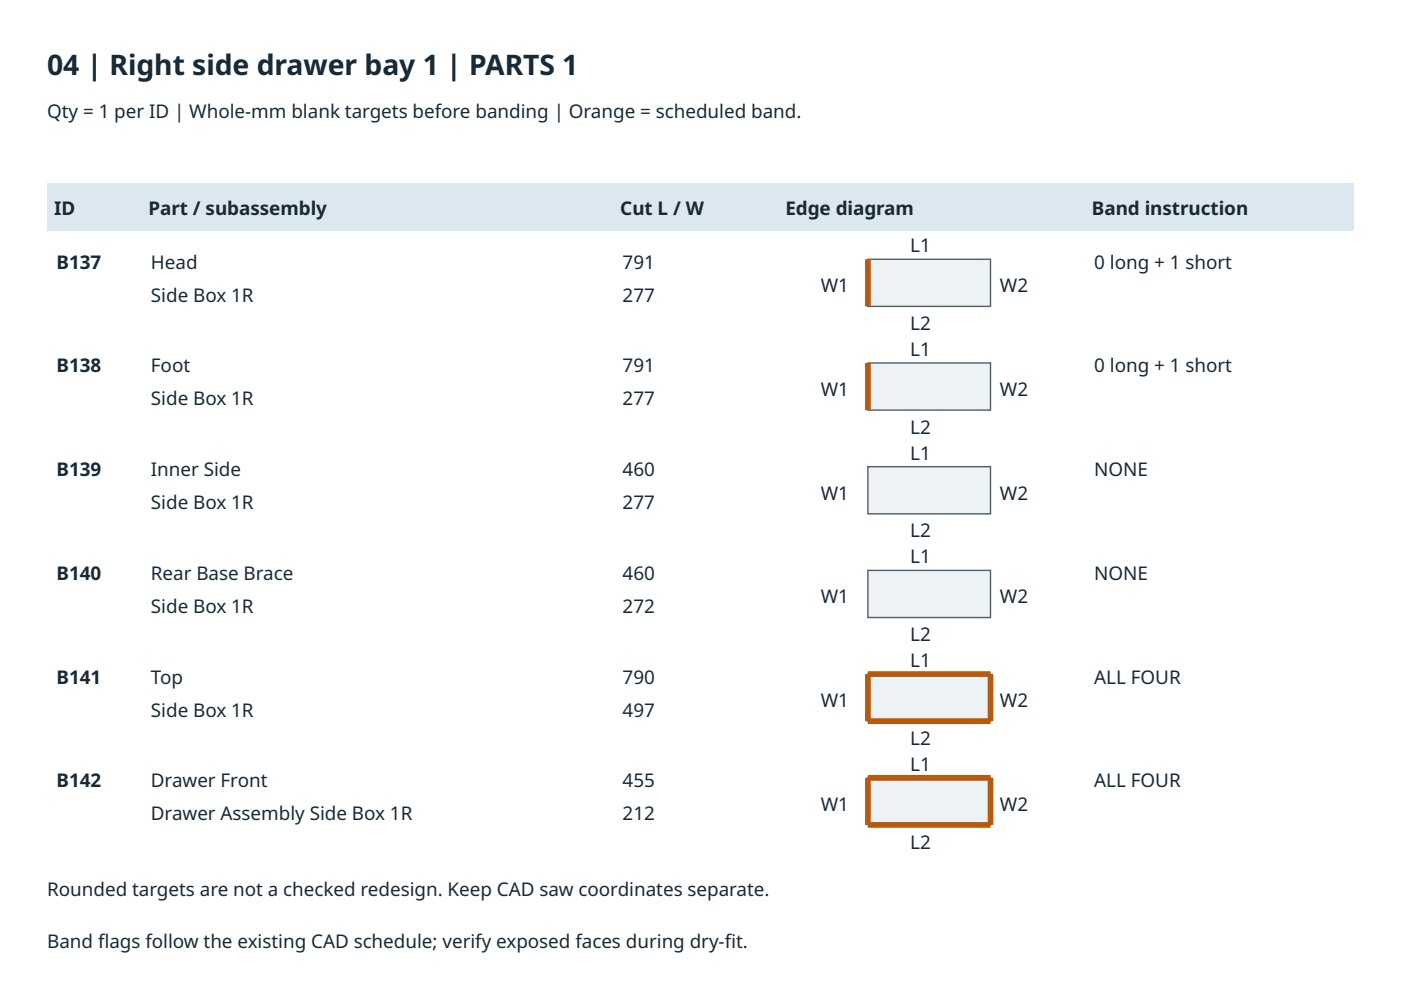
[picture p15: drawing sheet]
<svg xmlns="http://www.w3.org/2000/svg" width="297mm" height="210mm" viewBox="0 0 297 210" stroke-linecap="round" stroke-linejoin="round" font-family="sans-serif">
<defs><g id="words">
<text font-size="6" fill="#172a38" x="10" y="16">04 | Right side drawer bay 1 | PARTS 1</text>
<g font-size="4" fill="#172a38">
<text x="10" y="25">Qty = 1 per ID | Whole-mm blank targets before banding | Orange = scheduled band.</text>
<text x="11.5" y="45.7">ID</text>
<text x="31.5" y="45.7">Part / subassembly</text>
<text x="131.5" y="45.7">Cut L / W</text>
<text x="166.5" y="45.7">Edge diagram</text>
<text x="231.5" y="45.7">Band instruction</text>
<text x="193" y="53.5">L1</text>
<text x="12" y="57">B137</text>
<text x="32" y="57">Head</text>
<text x="132" y="57">791</text>
<text x="232" y="57">0 long + 1 short</text>
<text x="32" y="64">Side Box 1R</text>
<text x="132" y="64">277</text>
<text x="174" y="62">W1</text>
<text x="212" y="62">W2</text>
<text x="193" y="70">L2</text>
<text x="193" y="75.5">L1</text>
<text x="12" y="79">B138</text>
<text x="32" y="79">Foot</text>
<text x="132" y="79">791</text>
<text x="174" y="84">W1</text>
<text x="212" y="84">W2</text>
<text x="232" y="79">0 long + 1 short</text>
<text x="32" y="86">Side Box 1R</text>
<text x="132" y="86">277</text>
<text x="193" y="92">L2</text>
<text x="12" y="100.9">B139</text>
<text x="32" y="100.9">Inner Side</text>
<text x="132" y="100.9">460</text>
<text x="193" y="97.4">L1</text>
<text x="232" y="100.9">NONE</text>
<text x="32" y="107.9">Side Box 1R</text>
<text x="132" y="107.9">277</text>
<text x="174" y="105.9">W1</text>
<text x="212" y="105.9">W2</text>
<text x="193" y="113.9">L2</text>
<text x="193" y="119.4">L1</text>
<text x="12" y="122.9">B140</text>
<text x="32" y="122.9">Rear Base Brace</text>
<text x="132" y="122.9">460</text>
<text x="232" y="122.9">NONE</text>
<text x="32" y="129.9">Side Box 1R</text>
<text x="132" y="129.9">272</text>
<text x="174" y="127.9">W1</text>
<text x="212" y="127.9">W2</text>
<text x="193" y="135.9">L2</text>
<text x="193" y="141.4">L1</text>
<text x="12" y="144.9">B141</text>
<text x="32" y="144.9">Top</text>
<text x="132" y="144.9">790</text>
<text x="174" y="149.9">W1</text>
<text x="212" y="149.9">W2</text>
<text x="232" y="144.9">ALL FOUR</text>
<text x="32" y="151.9">Side Box 1R</text>
<text x="132" y="151.9">497</text>
<text x="193" y="157.9">L2</text>
<text x="12" y="166.9">B142</text>
<text x="32" y="166.9">Drawer Front</text>
<text x="132" y="166.9">455</text>
<text x="193" y="163.4">L1</text>
<text x="232" y="166.9">ALL FOUR</text>
<text x="32" y="173.9">Drawer Assembly Side Box 1R</text>
<text x="132" y="173.9">212</text>
<text x="174" y="171.9">W1</text>
<text x="212" y="171.9">W2</text>
<text x="193" y="179.9">L2</text>
<text x="10" y="189.9">Rounded targets are not a checked redesign. Keep CAD saw coordinates separate.</text>
<text x="10" y="200.9">Band fags follow the existing CAD schedule; verify exposed faces during dry-ft.</text>
<text x="20.8" y="200.9">l</text>
<text x="153.6" y="200.9">i</text>
</g>
</g></defs>
<path d="M10 39h277v10h-277z" fill="#dce8ef"/>
<path d="M184 55h26v10h-26z" fill="#edf2f5"/>
<path d="M184 55h26v10h-26z" fill="none" stroke="#52606b" stroke-width=".3"/>
<path d="M184 55v10z" fill="#000" stroke="#b8590e" stroke-width="1.2" stroke-linecap="butt"/>
<path d="M184 77h26v10h-26z" fill="#edf2f5"/>
<path d="M184 77h26v10h-26z" fill="none" stroke="#52606b" stroke-width=".3"/>
<path d="M184 77v10z" fill="#000" stroke="#b8590e" stroke-width="1.2" stroke-linecap="butt"/>
<path d="M184 98.9h26v10h-26z" fill="#edf2f5"/>
<path d="M184 98.9h26v10h-26z" fill="none" stroke="#52606b" stroke-width=".3"/>
<path d="M184 120.9h26v10h-26z" fill="#edf2f5"/>
<path d="M184 120.9h26v10h-26z" fill="none" stroke="#52606b" stroke-width=".3"/>
<path d="M184 142.9h26v10h-26z" fill="#edf2f5"/>
<path d="M184 142.9h26v10h-26z" fill="none" stroke="#52606b" stroke-width=".3"/>
<path d="M184 142.9h26zM184 152.9h26zM184 142.9v10zM210 142.9v10z" fill="#000" stroke="#b8590e" stroke-width="1.2" stroke-linecap="butt"/>
<path d="M184 164.9h26v10h-26z" fill="#edf2f5"/>
<path d="M184 164.9h26v10h-26z" fill="none" stroke="#52606b" stroke-width=".3"/>
<path d="M184 164.9h26zM184 174.9h26zM184 164.9v10zM210 164.9v10z" fill="#000" stroke="#b8590e" stroke-width="1.2" stroke-linecap="butt"/>
<use href="#words"/>
</svg>
